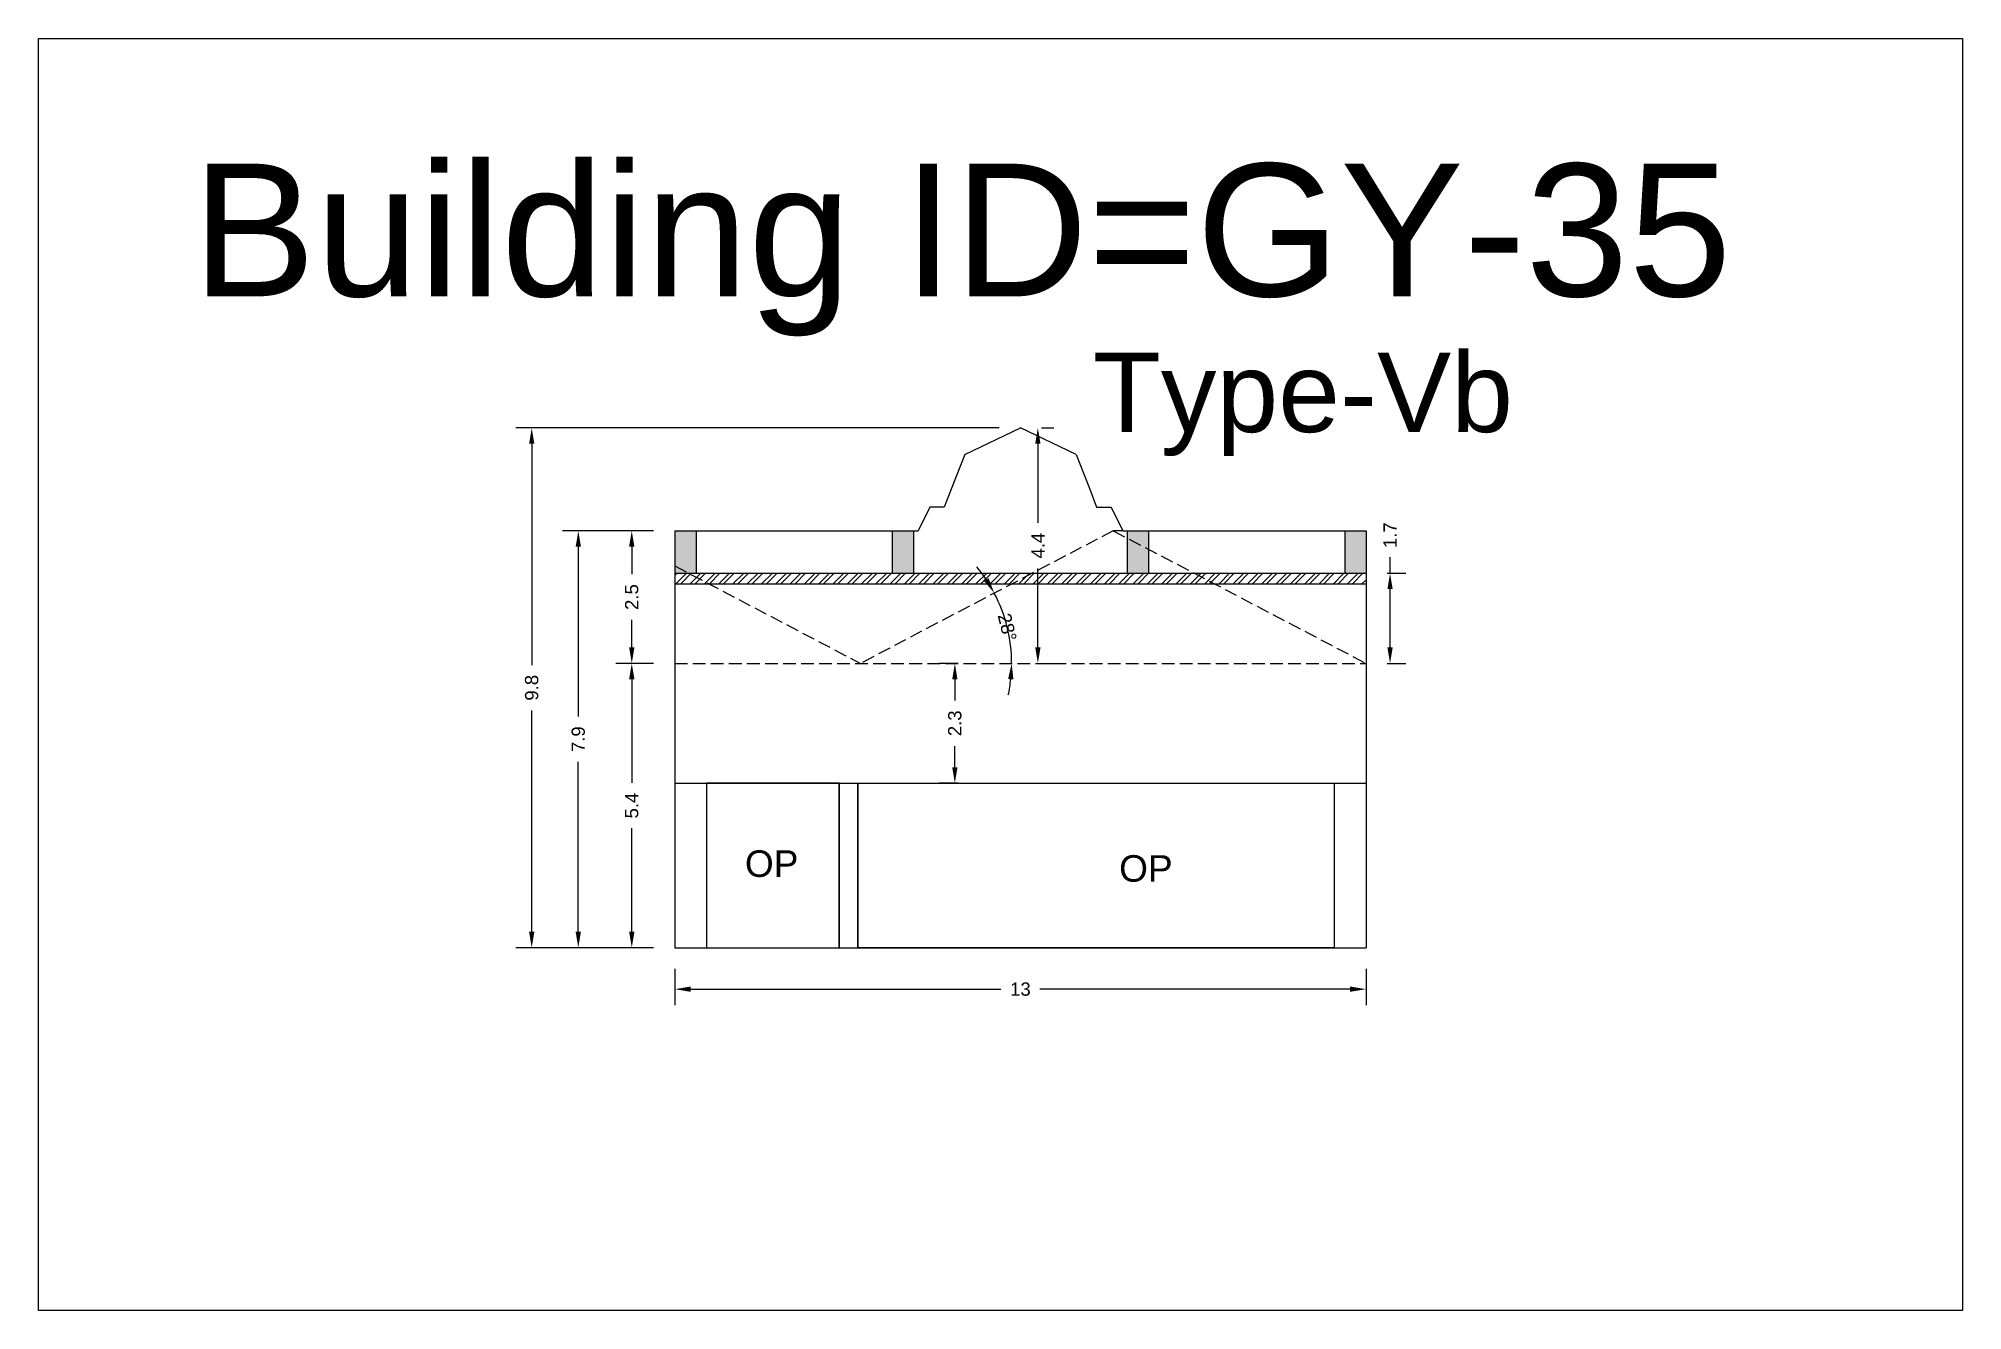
# Model space of a CAD drawing. Header units: metres. Extents: x 3416649 to 3417076, y -6712857 to -6712690.
# Drawn here: x 3416809.65 to 3416845.92, y -6712822.69 to -6712798.71 of the extents above; entities that cross this region are included whole.
import ezdxf

# ---------------------------------------------------------------- set-up
doc = ezdxf.new("R2010")
doc.units = ezdxf.units.M
doc.linetypes.add('ACAD_ISO02W100', pattern=[15, 12, -3])
doc.layers.add('Dotted', color=7, linetype='ACAD_ISO02W100', plot=False)
doc.styles.get("Standard").update_dxf_attribs({"font": 'arial.ttf'})
doc.dimstyles.new('ISO-25', dxfattribs={"dimtxt": 0.25, "dimasz": 0.3, "dimexe": 0.3, "dimexo": 0.4, "dimgap": 0.2, "dimtad": 0, "dimdec": 1, "dimdsep": 46, "dimtxsty": 'Standard', "dimcen": 2.5, "dimadec": 0, "dimazin": 0, "dimtfac": 1, "dimtdec": 1, "dimtmove": 0, "dimatfit": 3, "dimfxl": 1, "dimarcsym": 0})

# ---------------------------------------------------------------- blocks, each defined once
blk = doc.blocks.new('*D247')
at = {"color": 0, "lineweight": -2, "transparency": 16777216}
for p, q in [((3416826.987, -6712810.49), (3416826.627, -6712810.49)), ((3416826.927, -6712810.79), (3416826.927, -6712811.19)), ((3416826.927, -6712812.45), (3416826.927, -6712812.05)), ((3416826.987, -6712812.75), (3416826.627, -6712812.75))]:
    blk.add_line(p, q, dxfattribs=at)
at = {"color": 0, "transparency": 16777216}
for points in [[(3416826.877, -6712810.79), (3416826.977, -6712810.79), (3416826.927, -6712810.49)], [(3416826.877, -6712812.45), (3416826.977, -6712812.45), (3416826.927, -6712812.75)]]:
    blk.add_solid(points, dxfattribs=at)
at = {"layer": 'Defpoints', "color": 0, "transparency": 16777216}
for p in [(3416826.927, -6712810.49), (3416827.387, -6712810.49), (3416827.387, -6712812.75)]:
    blk.add_point(p, dxfattribs=at)
at = {"color": 0, "transparency": 16777216, "insert": (3416826.927, -6712811.62), "char_height": 0.25, "attachment_point": 5, "rotation": 90}
blk.add_mtext('2.3', dxfattribs=at)
blk = doc.blocks.new('*D248')
at = {"color": 0, "lineweight": -2, "transparency": 16777216}
for p, q in [((3416821.248, -6712810.49), (3416820.536, -6712810.49)), ((3416820.836, -6712810.79), (3416820.836, -6712812.743)), ((3416820.836, -6712815.55), (3416820.836, -6712813.597)), ((3416821.248, -6712815.85), (3416820.536, -6712815.85))]:
    blk.add_line(p, q, dxfattribs=at)
at = {"color": 0, "transparency": 16777216}
for points in [[(3416820.786, -6712810.79), (3416820.886, -6712810.79), (3416820.836, -6712810.49)], [(3416820.786, -6712815.55), (3416820.886, -6712815.55), (3416820.836, -6712815.85)]]:
    blk.add_solid(points, dxfattribs=at)
at = {"layer": 'Defpoints', "color": 0, "transparency": 16777216}
for p in [(3416820.836, -6712810.49), (3416821.648, -6712810.49), (3416821.648, -6712815.85)]:
    blk.add_point(p, dxfattribs=at)
at = {"color": 0, "transparency": 16777216, "insert": (3416820.836, -6712813.17), "char_height": 0.25, "attachment_point": 5, "rotation": 90}
blk.add_mtext('5.4', dxfattribs=at)
blk = doc.blocks.new('*D249')
at = {"color": 0, "lineweight": -2, "transparency": 16777216}
for p, q in [((3416821.248, -6712807.99), (3416820.536, -6712807.99)), ((3416820.836, -6712808.29), (3416820.836, -6712808.809)), ((3416820.836, -6712810.19), (3416820.836, -6712809.671)), ((3416821.248, -6712810.49), (3416820.536, -6712810.49))]:
    blk.add_line(p, q, dxfattribs=at)
at = {"color": 0, "transparency": 16777216}
for points in [[(3416820.786, -6712808.29), (3416820.886, -6712808.29), (3416820.836, -6712807.99)], [(3416820.786, -6712810.19), (3416820.886, -6712810.19), (3416820.836, -6712810.49)]]:
    blk.add_solid(points, dxfattribs=at)
at = {"layer": 'Defpoints', "color": 0, "transparency": 16777216}
for p in [(3416820.836, -6712807.99), (3416821.648, -6712807.99), (3416821.648, -6712810.49)]:
    blk.add_point(p, dxfattribs=at)
at = {"color": 0, "transparency": 16777216, "insert": (3416820.836, -6712809.24), "char_height": 0.25, "attachment_point": 5, "rotation": 90}
blk.add_mtext('2.5', dxfattribs=at)
blk = doc.blocks.new('*D250')
at = {"color": 0, "lineweight": -2, "transparency": 16777216}
for p, q in [((3416828.492, -6712806.35), (3416828.492, -6712807.838)), ((3416828.563, -6712806.05), (3416828.792, -6712806.05)), ((3416828.492, -6712810.19), (3416828.492, -6712808.702)), ((3416828.563, -6712810.49), (3416828.792, -6712810.49))]:
    blk.add_line(p, q, dxfattribs=at)
at = {"color": 0, "transparency": 16777216}
for points in [[(3416828.442, -6712806.35), (3416828.542, -6712806.35), (3416828.492, -6712806.05)], [(3416828.442, -6712810.19), (3416828.542, -6712810.19), (3416828.492, -6712810.49)]]:
    blk.add_solid(points, dxfattribs=at)
at = {"layer": 'Defpoints', "color": 0, "transparency": 16777216}
for p in [(3416828.163, -6712806.05), (3416828.163, -6712810.49), (3416828.492, -6712810.49)]:
    blk.add_point(p, dxfattribs=at)
at = {"color": 0, "transparency": 16777216, "insert": (3416828.492, -6712808.27), "char_height": 0.25, "attachment_point": 5, "rotation": 90}
blk.add_mtext('4.4', dxfattribs=at)
blk = doc.blocks.new('*D251')
at = {"color": 0, "lineweight": -2, "transparency": 16777216}
for p, q in [((3416821.648, -6712816.25), (3416821.648, -6712816.932)), ((3416834.678, -6712816.25), (3416834.678, -6712816.932)), ((3416821.948, -6712816.632), (3416827.796, -6712816.632)), ((3416834.378, -6712816.632), (3416828.531, -6712816.632))]:
    blk.add_line(p, q, dxfattribs=at)
at = {"color": 0, "transparency": 16777216}
for points in [[(3416821.948, -6712816.582), (3416821.948, -6712816.682), (3416821.648, -6712816.632)], [(3416834.378, -6712816.582), (3416834.378, -6712816.682), (3416834.678, -6712816.632)]]:
    blk.add_solid(points, dxfattribs=at)
at = {"layer": 'Defpoints', "color": 0, "transparency": 16777216}
for p in [(3416821.648, -6712815.85), (3416834.678, -6712815.85), (3416834.678, -6712816.632)]:
    blk.add_point(p, dxfattribs=at)
at = {"color": 0, "transparency": 16777216, "insert": (3416828.163, -6712816.632), "char_height": 0.25, "attachment_point": 5}
blk.add_mtext('13', dxfattribs=at)
blk = doc.blocks.new('*D252')
at = {"color": 0, "lineweight": -2, "transparency": 16777216}
for p, q in [((3416821.248, -6712807.99), (3416819.528, -6712807.99)), ((3416819.828, -6712808.29), (3416819.828, -6712811.493)), ((3416819.828, -6712815.55), (3416819.828, -6712812.347)), ((3416821.248, -6712815.85), (3416819.528, -6712815.85))]:
    blk.add_line(p, q, dxfattribs=at)
at = {"color": 0, "transparency": 16777216}
for points in [[(3416819.778, -6712808.29), (3416819.878, -6712808.29), (3416819.828, -6712807.99)], [(3416819.778, -6712815.55), (3416819.878, -6712815.55), (3416819.828, -6712815.85)]]:
    blk.add_solid(points, dxfattribs=at)
at = {"layer": 'Defpoints', "color": 0, "transparency": 16777216}
for p in [(3416819.828, -6712807.99), (3416821.648, -6712807.99), (3416821.648, -6712815.85)]:
    blk.add_point(p, dxfattribs=at)
at = {"color": 0, "transparency": 16777216, "insert": (3416819.828, -6712811.92), "char_height": 0.25, "attachment_point": 5, "rotation": 90}
blk.add_mtext('7.9', dxfattribs=at)
blk = doc.blocks.new('*D253')
at = {"color": 0, "lineweight": -2, "transparency": 16777216}
for p, q in [((3416827.763, -6712806.05), (3416818.65, -6712806.05)), ((3416818.95, -6712806.35), (3416818.95, -6712810.522)), ((3416818.95, -6712815.55), (3416818.95, -6712811.378)), ((3416821.248, -6712815.85), (3416818.65, -6712815.85))]:
    blk.add_line(p, q, dxfattribs=at)
at = {"color": 0, "transparency": 16777216}
for points in [[(3416818.9, -6712806.35), (3416819, -6712806.35), (3416818.95, -6712806.05)], [(3416818.9, -6712815.55), (3416819, -6712815.55), (3416818.95, -6712815.85)]]:
    blk.add_solid(points, dxfattribs=at)
at = {"layer": 'Defpoints', "color": 0, "transparency": 16777216}
for p in [(3416818.95, -6712806.05), (3416828.163, -6712806.05), (3416821.648, -6712815.85)]:
    blk.add_point(p, dxfattribs=at)
at = {"color": 0, "transparency": 16777216, "insert": (3416818.95, -6712810.95), "char_height": 0.25, "attachment_point": 5, "rotation": 90}
blk.add_mtext('9.8', dxfattribs=at)
blk = doc.blocks.new('*D254')
at = {"color": 0, "lineweight": -2, "transparency": 16777216}
for start, end in [(33.7212, 39.7582), (360, 27.6842), (347.9259, 353.963)]:
    blk.add_arc((3416825.148, -6712810.49), 2.849, start, end, dxfattribs=at)
at = {"color": 0, "transparency": 16777216}
for points in [[(3416827.561, -6712808.883), (3416827.475, -6712808.934), (3416827.671, -6712809.167)], [(3416827.931, -6712810.787), (3416828.031, -6712810.792), (3416827.997, -6712810.49)]]:
    blk.add_solid(points, dxfattribs=at)
at = {"layer": 'Defpoints', "color": 0, "transparency": 16777216}
for p in [(3416829.913, -6712807.99), (3416827.85, -6712809.588), (3416821.648, -6712810.49), (3416825.148, -6712810.49), (3416834.678, -6712810.49)]:
    blk.add_point(p, dxfattribs=at)
at = {"color": 0, "transparency": 16777216, "insert": (3416827.914, -6712809.809), "char_height": 0.25, "attachment_point": 5, "rotation": 283.8421}
blk.add_mtext('28°', dxfattribs=at)
blk = doc.blocks.new('*D255')
at = {"color": 0, "lineweight": -2, "transparency": 16777216}
for p, q in [((3416835.131, -6712808.79), (3416835.131, -6712808.49)), ((3416835.078, -6712808.79), (3416835.431, -6712808.79)), ((3416835.131, -6712810.19), (3416835.131, -6712809.09)), ((3416835.078, -6712810.49), (3416835.431, -6712810.49))]:
    blk.add_line(p, q, dxfattribs=at)
at = {"color": 0, "transparency": 16777216}
for points in [[(3416835.081, -6712809.09), (3416835.181, -6712809.09), (3416835.131, -6712808.79)], [(3416835.081, -6712810.19), (3416835.181, -6712810.19), (3416835.131, -6712810.49)]]:
    blk.add_solid(points, dxfattribs=at)
at = {"layer": 'Defpoints', "color": 0, "transparency": 16777216}
for p in [(3416834.678, -6712808.79), (3416835.131, -6712808.79), (3416834.678, -6712810.49)]:
    blk.add_point(p, dxfattribs=at)
at = {"color": 0, "transparency": 16777216, "insert": (3416835.131, -6712808.074), "char_height": 0.25, "attachment_point": 5, "rotation": 90}
blk.add_mtext('1.7', dxfattribs=at)

msp = doc.modelspace()

# ---------------------------------------------------------------- hatches: boundary and pattern name
h = msp.add_hatch(color=256)
h.dxf.hatch_style = 1
h.paths.add_polyline_path([(3416822.048, -6712807.99), (3416821.648, -6712807.99), (3416821.648, -6712808.79), (3416822.048, -6712808.79)])
h.paths.add_polyline_path([(3416826.148, -6712807.99), (3416825.748, -6712807.99), (3416825.748, -6712808.79), (3416826.148, -6712808.79)])
h = msp.add_hatch(color=256)
h.dxf.hatch_style = 1
h.paths.add_polyline_path([(3416834.278, -6712807.99), (3416834.678, -6712807.99), (3416834.678, -6712808.79), (3416834.278, -6712808.79)])
h.paths.add_polyline_path([(3416830.178, -6712807.99), (3416830.578, -6712807.99), (3416830.578, -6712808.79), (3416830.178, -6712808.79)])
h = msp.add_hatch()
h.set_pattern_fill('ANSI32', color=256, scale=0.02)
h.set_pattern_definition([(45, (-21.13465, 2.48482), (-0.134703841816, 0.134703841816), []), (45, (-21.04485, 2.48482), (-0.134703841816, 0.134703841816), [])])
h.paths.add_polyline_path([(3416834.678, -6712808.99), (3416834.678, -6712808.79), (3416821.648, -6712808.79), (3416821.648, -6712808.99)])

# ---------------------------------------------------------------- linework, layer by layer
for points in [[(3416809.652, -6712798.71), (3416845.923, -6712798.71), (3416845.923, -6712822.69), (3416809.652, -6712822.69)], [(3416824.748, -6712812.75), (3416822.248, -6712812.75), (3416822.248, -6712815.85), (3416824.748, -6712815.85)], [(3416825.098, -6712812.75), (3416834.078, -6712812.75), (3416834.078, -6712815.85), (3416825.098, -6712815.85)]]:
    msp.add_lwpolyline(points, close=True)
for points in [[(3416827.113, -6712806.55), (3416828.163, -6712806.05)], [(3416829.213, -6712806.55), (3416828.163, -6712806.05)], [(3416827.113, -6712806.55), (3416826.858, -6712807.207), (3416826.727, -6712807.545), (3416826.454, -6712807.545), (3416826.233, -6712807.99)], [(3416829.213, -6712806.55), (3416829.469, -6712807.207), (3416829.6, -6712807.545), (3416829.873, -6712807.545), (3416830.093, -6712807.99)], [(3416821.648, -6712807.99), (3416826.233, -6712807.99)], [(3416821.648, -6712807.99), (3416821.648, -6712815.85)], [(3416822.048, -6712807.99), (3416822.048, -6712808.79)], [(3416825.748, -6712807.99), (3416825.748, -6712808.79)], [(3416826.148, -6712807.99), (3416826.148, -6712808.79)], [(3416830.093, -6712807.99), (3416829.913, -6712807.99)], [(3416830.093, -6712807.99), (3416834.678, -6712807.99)], [(3416830.178, -6712807.99), (3416830.178, -6712808.79)], [(3416830.578, -6712807.99), (3416830.578, -6712808.79)], [(3416834.278, -6712807.99), (3416834.278, -6712808.79)], [(3416834.678, -6712807.99), (3416834.678, -6712815.85)], [(3416821.648, -6712808.79), (3416834.678, -6712808.79)], [(3416821.648, -6712808.99), (3416834.678, -6712808.99)], [(3416821.648, -6712812.75), (3416834.678, -6712812.75)], [(3416822.248, -6712812.75), (3416822.248, -6712815.85)], [(3416824.748, -6712812.75), (3416824.748, -6712815.85)], [(3416825.098, -6712812.75), (3416825.098, -6712815.85)], [(3416834.078, -6712812.75), (3416834.078, -6712815.85)], [(3416821.648, -6712815.85), (3416834.678, -6712815.85)]]:
    msp.add_lwpolyline(points)
at = {"layer": 'Dotted', "ltscale": 0.02}
for points in [[(3416829.913, -6712807.99), (3416825.148, -6712810.49)], [(3416829.913, -6712807.99), (3416834.678, -6712810.49)], [(3416821.648, -6712808.654), (3416825.148, -6712810.49)], [(3416821.648, -6712810.49), (3416834.678, -6712810.49)]]:
    msp.add_lwpolyline(points, dxfattribs=at)

# ---------------------------------------------------------------- texts
at = {"attachment_point": 1}
for s, width, heights, insert, char_height in [('Building ID=GY-35', 67.86454, [0.517], (3416812.549, -6712801.07), 2.5), ('Type-Vb', 9.99112, [0.517], (3416829.53, -6712804.63), 1.5), ('OP', 1.17554, [0], (3416822.969, -6712814.015), 0.5), ('OP', 1.17554, [0], (3416830.024, -6712814.106), 0.5)]:
    msp.add_mtext_dynamic_manual_height_columns(s, width=width, gutter_width=12.5, heights=heights, dxfattribs=dict(at, insert=insert, char_height=char_height))

# ---------------------------------------------------------------- dimensions: what is measured, and where the dimension line sits
for base, p1, p2, picture, middle in [((3416818.95, -6712806.05), (3416821.648, -6712815.85), (3416828.163, -6712806.05), '*D253', (3416818.95, -6712810.95)), ((3416828.492, -6712810.49), (3416828.163, -6712806.05), (3416828.163, -6712810.49), '*D250', (3416828.492, -6712808.27)), ((3416835.131, -6712808.79), (3416834.678, -6712810.49), (3416834.678, -6712808.79), '*D255', (3416835.131, -6712808.074)), ((3416819.828, -6712807.99), (3416821.648, -6712815.85), (3416821.648, -6712807.99), '*D252', (3416819.828, -6712811.92)), ((3416820.836, -6712807.99), (3416821.648, -6712810.49), (3416821.648, -6712807.99), '*D249', (3416820.836, -6712809.24)), ((3416820.836, -6712810.49), (3416821.648, -6712815.85), (3416821.648, -6712810.49), '*D248', (3416820.836, -6712813.17)), ((3416826.927, -6712810.49), (3416827.387, -6712812.75), (3416827.387, -6712810.49), '*D247', (3416826.927, -6712811.62))]:
    dim = msp.add_linear_dim(base=base, p1=p1, p2=p2, angle=90, dimstyle='ISO-25')
    dim.commit()
    dim.dimension.update_dxf_attribs({"geometry": picture, "text_midpoint": middle})
dim = msp.add_angular_dim_2l(base=(3416827.85, -6712809.588), line1=((3416821.648, -6712810.49), (3416834.678, -6712810.49)), line2=((3416829.913, -6712807.99), (3416825.148, -6712810.49)), dimstyle='ISO-25')
dim.commit()
dim.dimension.update_dxf_attribs({"geometry": '*D254', "text_midpoint": (3416827.914, -6712809.809)})
dim = msp.add_linear_dim(base=(3416834.678, -6712816.632), p1=(3416821.648, -6712815.85), p2=(3416834.678, -6712815.85), dimstyle='ISO-25')
dim.commit()
dim.dimension.update_dxf_attribs({"geometry": '*D251', "text_midpoint": (3416828.163, -6712816.632)})

doc.saveas('drawing.dxf')
